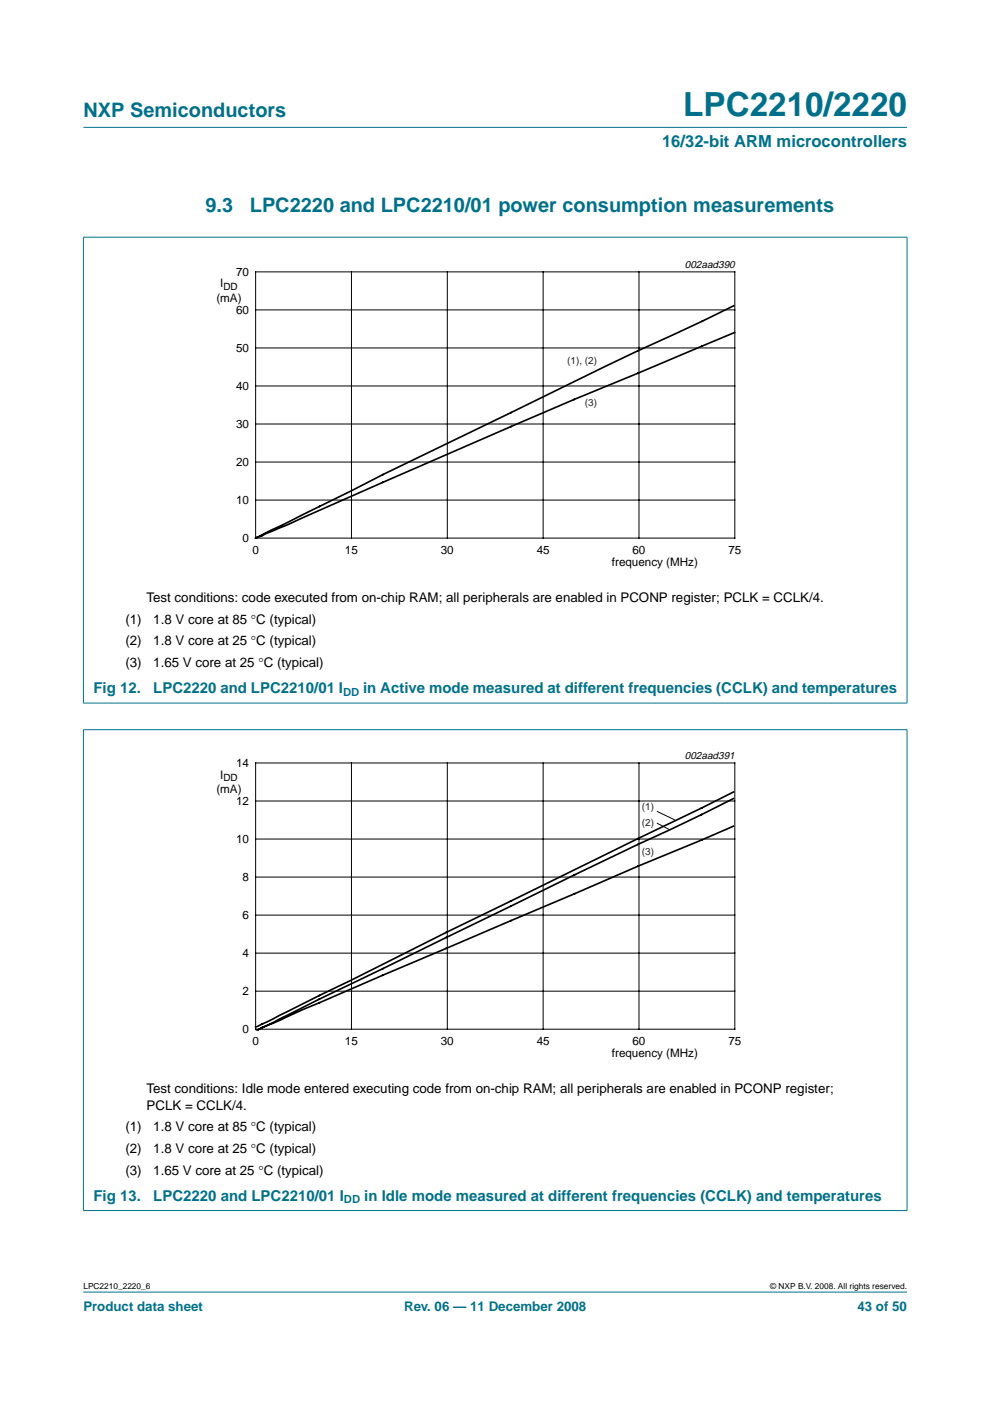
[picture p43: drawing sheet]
<svg xmlns="http://www.w3.org/2000/svg" width="210mm" height="297mm" viewBox="0 0 210 297" stroke-linecap="round" stroke-linejoin="round" font-family="sans-serif">
<defs><g id="words">
<text font-size="7.1" fill="#00708a" x="144.9" y="24.7">LPC2210/2220</text>
<g font-size="4.2" fill="#00708a">
<text x="17.7" y="24.9">NXP Semiconductors</text>
<text x="43.6" y="45">9.3</text>
<text x="53" y="45">LPC2220 and LPC2210/01 power consumption measurements</text>
</g>
<text font-size="3.5" fill="#00708a" x="140.4" y="31.1">16/32-bit ARM microcontrollers</text>
<g font-size="3.2" fill="#00708a">
<text x="19.8" y="146.9">Fig 12.</text>
<text x="32.5" y="146.9">LPC2220 and LPC2210/01 I</text>
<text x="77" y="146.9">in Active mode measured at different frequencies (CCLK) and temperatures</text>
<text x="19.8" y="254.5">Fig 13.</text>
<text x="32.5" y="254.5">LPC2220 and LPC2210/01 I</text>
<text x="77.2" y="254.5">in Idle mode measured at different frequencies (CCLK) and temperatures</text>
</g>
<g font-size="2.8">
<text x="31.1" y="127.7">Test conditions: code executed from on-chip RAM; all peripherals are enabled in PCONP register; PCLK = CCLK/4.</text>
<text x="26.6" y="132.3">(1)</text>
<text x="26.6" y="136.8">(2)</text>
<text x="32.5" y="132.3">1.8 V core at 85 °C (typical)</text>
<text x="32.5" y="136.8">1.8 V core at 25 °C (typical)</text>
<text x="26.6" y="141.4">(3)</text>
<text x="32.5" y="141.4">1.65 V core at 25 °C (typical)</text>
<text x="31.1" y="231.7">Test conditions: Idle mode entered executing code from on-chip RAM; all peripherals are enabled in PCONP register;</text>
<text x="26.6" y="239.9">(1)</text>
<text x="31.1" y="235.3">PCLK = CCLK/4.</text>
<text x="32.5" y="239.9">1.8 V core at 85 °C (typical)</text>
<text x="26.6" y="244.4">(2)</text>
<text x="32.5" y="244.4">1.8 V core at 25 °C (typical)</text>
<text x="26.6" y="249">(3)</text>
<text x="32.5" y="249">1.65 V core at 25 °C (typical)</text>
</g>
<g font-size="2.8" fill="#00708a">
<text x="17.7" y="278">Product data sheet</text>
<text x="85.7" y="278">Rev. 06 — 11 December 2008</text>
<text x="181.8" y="278">43 of 50</text>
</g>
<g font-size="2.5">
<text x="50" y="58.5">70</text>
<text x="45.9" y="63.9">(mA)</text>
<text x="46.7" y="60.9">I</text>
<text x="50" y="66.6">60</text>
<text x="50" y="74.6">50</text>
<text x="50" y="82.7">40</text>
<text x="50" y="90.7">30</text>
<text x="50" y="98.8">20</text>
<text x="50" y="106.9">10</text>
<text x="51.4" y="114.9">0</text>
<text x="53.5" y="117.5">0</text>
<text x="73.1" y="117.5">15</text>
<text x="93.5" y="117.5">30</text>
<text x="113.8" y="117.5">45</text>
<text x="134.1" y="117.5">60</text>
<text x="154.4" y="117.5">75</text>
<text x="129.7" y="120">frequency (MHz)</text>
<text x="46.7" y="165.1">I</text>
<text x="50" y="162.6">14</text>
<text x="45.9" y="168.1">(mA)</text>
<text x="50" y="170.7">12</text>
<text x="50" y="178.7">10</text>
<text x="51.4" y="186.8">8</text>
<text x="51.4" y="194.9">6</text>
<text x="51.4" y="202.9">4</text>
<text x="51.4" y="211">2</text>
<text x="51.4" y="219.1">0</text>
<text x="53.5" y="221.6">0</text>
<text x="73.1" y="221.6">15</text>
<text x="93.5" y="221.6">30</text>
<text x="113.8" y="221.6">45</text>
<text x="134.1" y="221.6">60</text>
<text x="154.4" y="221.6">75</text>
<text x="129.7" y="224.1">frequency (MHz)</text>
</g>
<g font-size="2.4" fill="#00708a">
<text x="72.7" y="147.5">DD</text>
<text x="72.9" y="255.1">DD</text>
</g>
<g font-size="2.2">
<text x="145.2" y="56.8">002aad390</text>
<text x="145.2" y="160.9">002aad391</text>
</g>
<g font-size="2.1">
<text x="47.4" y="61.4">DD</text>
<text x="47.4" y="165.6">DD</text>
</g>
<g font-size="2.1" fill="#231f20">
<text x="120.3" y="77.2">(1), (2)</text>
<text x="124" y="86">(3)</text>
<text x="136.1" y="171.8">(1)</text>
<text x="136.1" y="175.1">(2)</text>
<text x="136.1" y="181.3">(3)</text>
</g>
<g font-size="1.8">
<text x="17.7" y="273.4">LPC2210_2220_6</text>
<text x="163.3" y="273.4">© NXP B.V. 2008. All rights reserved.</text>
</g>
</g></defs>
<g fill="#00708a" stroke="#00708a" stroke-width=".21">
<path d="M17.7 273.9h174.6z"/>
<path d="M17.7 27h174.6z"/>
<path d="M17.7 50.3v98.7z"/>
<path d="M192.3 50.3v98.7z"/>
<path d="M17.6 50.3h174.8z"/>
<path d="M17.6 149.1h174.8z"/>
<path d="M17.7 154.8v101.8z"/>
<path d="M192.3 154.8v101.8z"/>
<path d="M17.6 154.7h174.8z"/>
<path d="M17.6 256.7h174.8z"/>
</g>
<path d="M41.5 54.8h127v66.3h-127zM41.5 158.9h127v66.4h-127z" fill="none" stroke="#fff" stroke-width=".21"/>
<g fill="none" stroke="#000" stroke-width=".21">
<path d="M54.2 57.6h101.6v56.5h-101.6zM74.5 57.6v56.5M94.8 57.6v56.5M115.2 57.6v56.5M135.5 57.6v56.5M54.2 73.8h101.6M54.2 65.7h101.6M54.2 98h101.6M54.2 89.9h101.6M54.2 81.8h101.6M54.2 106h101.6M54.2 161.8h101.6v56.4h-101.6z"/>
<path d="M54.2 177.9h101.6M54.2 169.8h101.6M74.5 161.8v56.4M94.8 161.8v56.4M115.2 161.8v56.4M135.5 161.8v56.4M139.3 174.5l2.7 1.4M139.3 172l3.8 1.8M54.2 194h101.6M54.2 186h101.6M54.2 210.1h101.6M54.2 202.1h101.6"/>
</g>
<path d="M155.6 64.8l-6.7 3.3a999.2 999.2 0 0 0-40.6 19.4l-27.1 13.1-27 13.5 10.2-4.4a2598.9 2598.9 0 0 1 70.9-30.6l20.5-8.6M155.5 175.2l-20.2 8.4-54.1 23.2-25.6 11.1M155.5 169.3l-13.5 6.6a2042.3 2042.3 0 0 0-47.3 22.8l-39.1 19.2M155.5 167.9l-60.8 29.8-20.3 10.1-17.7 8.8-2.5 1.1M55.6 217.9l-.9 .4h-.3M55.6 217.9l-.9 .4" fill="none" stroke="#000" stroke-width=".35"/>
<use href="#words"/>
</svg>
